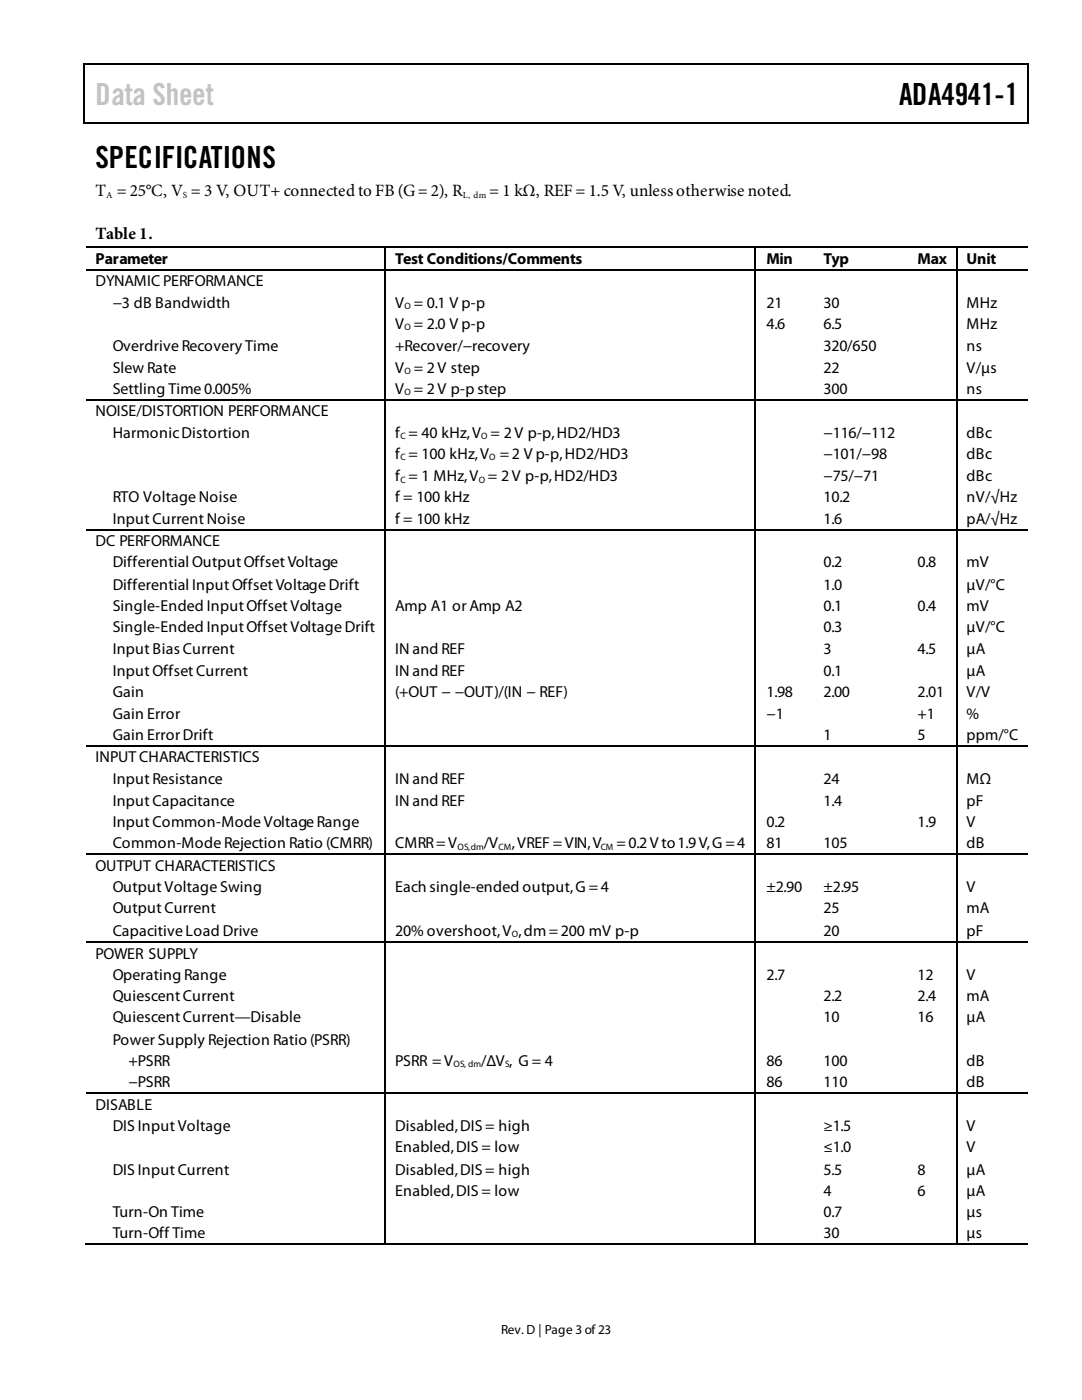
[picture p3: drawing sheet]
<svg xmlns="http://www.w3.org/2000/svg" width="216mm" height="279mm" viewBox="0 0 216 279" stroke-linecap="round" stroke-linejoin="round" font-family="sans-serif">
<defs><g id="words">
<text font-size="6.1" fill="#c1c1c1" x="19" y="20.9">Data Sheet</text>
<g font-size="6.1">
<text x="179.4" y="20.9">ADA4941-1</text>
<text x="19" y="33.6">SPECIFICATIONS</text>
</g>
<g font-size="3.4">
<text x="19" y="39.2">T = 25°C, V = 3 V, OUT+ connected to FB (G = 2), R</text>
<text x="97.6" y="39.2">= 1 kΩ, REF = 1.5 V, unless otherwise noted.</text>
<text x="19.1" y="47.6">Table 1.</text>
</g>
<g font-size="3.2">
<text x="19" y="52.7">Parameter</text>
<text x="78.8" y="52.7">Test Conditions/Comments</text>
<text x="152.9" y="52.7">Min</text>
<text x="164.3" y="52.7">Typ</text>
<text x="183.1" y="52.7">Max</text>
<text x="192.9" y="52.7">Unit</text>
<text x="19" y="57.2">DYNAMIC PERFORMANCE</text>
<text x="22.5" y="61.4">−3 dB Bandwidth</text>
<text x="78.8" y="61.4">V = 0.1 V p-p</text>
<text x="78.8" y="65.6">V = 2.0 V p-p</text>
<text x="152.9" y="61.4">21</text>
<text x="152.9" y="65.6">4.6</text>
<text x="164.3" y="61.4">30</text>
<text x="164.3" y="65.6">6.5</text>
<text x="192.9" y="61.4">MHz</text>
<text x="192.9" y="65.6">MHz</text>
<text x="22.5" y="70.1">OverdriveRecovery Time</text>
<text x="78.8" y="70.1">+Recover/−recovery</text>
<text x="164.3" y="70.1">320/650</text>
<text x="192.9" y="70.1">ns</text>
<text x="22.5" y="74.3">Slew Rate</text>
<text x="78.8" y="74.3">V = 2 V step</text>
<text x="164.3" y="74.3">22</text>
<text x="192.9" y="74.3">V/µs</text>
<text x="19" y="83.1">NOISE/DISTORTION PERFORMANCE</text>
<text x="22.5" y="78.6">Settling Time 0.005%</text>
<text x="78.8" y="78.6">V = 2 V p-p step</text>
<text x="164.3" y="78.6">300</text>
<text x="192.9" y="78.6">ns</text>
<text x="22.5" y="87.3">Harmonic Distortion</text>
<text x="78.8" y="87.3">f = 40 kHz, V = 2 V p-p,HD2/HD3</text>
<text x="164.3" y="87.3">−116/−112</text>
<text x="192.9" y="87.3">dBc</text>
<text x="78.8" y="91.5">f = 100 kHz, V = 2 V p-p,HD2/HD3</text>
<text x="164.3" y="91.5">−101/−98</text>
<text x="192.9" y="91.5">dBc</text>
<text x="22.5" y="100.3">RTO Voltage Noise</text>
<text x="78.8" y="96">f = 1 MHz, V = 2 V p-p,HD2/HD3</text>
<text x="78.8" y="100.3">f = 100 kHz</text>
<text x="164.3" y="96">−75/−71</text>
<text x="164.3" y="100.3">10.2</text>
<text x="192.9" y="96">dBc</text>
<text x="192.9" y="100.3">nV/√Hz</text>
<text x="22.5" y="104.5">Input Current Noise</text>
<text x="78.8" y="104.5">f = 100 kHz</text>
<text x="164.3" y="104.5">1.6</text>
<text x="192.9" y="104.5">pA/√Hz</text>
<text x="19" y="109">DC PERFORMANCE</text>
<text x="22.5" y="113.2">Differential Output Offset Voltage</text>
<text x="164.3" y="113.2">0.2</text>
<text x="183.1" y="113.2">0.8</text>
<text x="192.9" y="113.2">mV</text>
<text x="22.5" y="117.7">Differential Input Offset Voltage Drift</text>
<text x="164.3" y="117.7">1.0</text>
<text x="192.9" y="117.7">µV/°C</text>
<text x="22.5" y="122">Single-Ended Input Offset Voltage</text>
<text x="78.8" y="122">Amp A1 or Amp A2</text>
<text x="164.3" y="122">0.1</text>
<text x="183.1" y="122">0.4</text>
<text x="192.9" y="122">mV</text>
<text x="22.5" y="126.2">Single-Ended Input Offset Voltage Drift</text>
<text x="22.5" y="130.4">Input Bias Current</text>
<text x="78.8" y="130.4">IN and REF</text>
<text x="164.3" y="126.2">0.3</text>
<text x="164.3" y="130.4">3</text>
<text x="183.1" y="130.4">4.5</text>
<text x="192.9" y="126.2">µV/°C</text>
<text x="192.9" y="130.4">µA</text>
<text x="22.5" y="134.9">Input Offset Current</text>
<text x="78.8" y="134.9">IN and REF</text>
<text x="164.3" y="134.9">0.1</text>
<text x="192.9" y="134.9">µA</text>
<text x="22.5" y="139.2">Gain</text>
<text x="22.5" y="143.4">Gain Error</text>
<text x="78.8" y="139.2">(+OUT − −OUT)/(IN − REF)</text>
<text x="152.9" y="139.2">1.98</text>
<text x="152.9" y="143.4">−1</text>
<text x="164.3" y="139.2">2.00</text>
<text x="183.1" y="139.2">2.01</text>
<text x="183.1" y="143.4">+1</text>
<text x="192.9" y="139.2">V/V</text>
<text x="192.9" y="143.4">%</text>
<text x="22.5" y="147.6">Gain Error Drift</text>
<text x="164.3" y="147.6">1</text>
<text x="183.1" y="147.6">5</text>
<text x="192.9" y="147.6">ppm/°C</text>
<text x="19" y="152.1">INPUT CHARACTERISTICS</text>
<text x="22.5" y="156.4">Input Resistance</text>
<text x="22.5" y="160.9">Input Capacitance</text>
<text x="78.8" y="156.4">IN and REF</text>
<text x="78.8" y="160.9">IN and REF</text>
<text x="164.3" y="160.9">1.4</text>
<text x="164.3" y="156.4">24</text>
<text x="192.9" y="160.9">pF</text>
<text x="192.9" y="156.4">MΩ</text>
<text x="22.5" y="165.1">Input Common-Mode Voltage Range</text>
<text x="152.9" y="165.1">0.2</text>
<text x="183.1" y="165.1">1.9</text>
<text x="192.9" y="165.1">V</text>
<text x="19" y="173.8">OUTPUT CHARACTERISTICS</text>
<text x="22.5" y="169.3">Common-ModeRejection Ratio (CMRR)</text>
<text x="78.8" y="169.3">CMRR=V</text>
<text x="96.6" y="169.3">/V</text>
<text x="102.1" y="169.3">, VREF =VIN, V</text>
<text x="123" y="169.3">= 0.2V to 1.9V,G =4</text>
<text x="152.9" y="169.3">81</text>
<text x="164.3" y="169.3">105</text>
<text x="192.9" y="169.3">dB</text>
<text x="22.5" y="178.1">Output Voltage Swing</text>
<text x="78.8" y="178.1">Each single-ended output, G = 4</text>
<text x="152.9" y="178.1">±2.90</text>
<text x="164.3" y="178.1">±2.95</text>
<text x="192.9" y="178.1">V</text>
<text x="22.5" y="182.3">Output Current</text>
<text x="164.3" y="182.3">25</text>
<text x="192.9" y="182.3">mA</text>
<text x="19" y="191.3">POWER SUPPLY</text>
<text x="22.5" y="186.8">Capacitive Load Drive</text>
<text x="78.8" y="186.8">20% overshoot, V , dm = 200 mV p-p</text>
<text x="164.3" y="186.8">20</text>
<text x="192.9" y="186.8">pF</text>
<text x="22.5" y="195.5">Operating Range</text>
<text x="152.9" y="195.5">2.7</text>
<text x="183.1" y="195.5">12</text>
<text x="192.9" y="195.5">V</text>
<text x="22.5" y="199.8">Quiescent Current</text>
<text x="22.5" y="204">Quiescent Current—Disable</text>
<text x="164.3" y="199.8">2.2</text>
<text x="164.3" y="204">10</text>
<text x="183.1" y="199.8">2.4</text>
<text x="183.1" y="204">16</text>
<text x="192.9" y="199.8">mA</text>
<text x="192.9" y="204">µA</text>
<text x="22.5" y="208.5">Power Supply Rejection Ratio (PSRR)</text>
<text x="25.7" y="212.7">+PSRR</text>
<text x="78.8" y="212.7">PSRR =V</text>
<text x="96" y="212.7">/ΔV , G = 4</text>
<text x="152.9" y="212.7">86</text>
<text x="164.3" y="212.7">100</text>
<text x="192.9" y="212.7">dB</text>
<text x="19" y="221.5">DISABLE</text>
<text x="25.7" y="217">−PSRR</text>
<text x="152.9" y="217">86</text>
<text x="164.3" y="217">110</text>
<text x="192.9" y="217">dB</text>
<text x="22.5" y="225.7">DIS Input Voltage</text>
<text x="78.8" y="225.7">Disabled, DIS = high</text>
<text x="164.3" y="225.7">≥1.5</text>
<text x="192.9" y="225.7">V</text>
<text x="78.8" y="229.9">Enabled, DIS = low</text>
<text x="164.3" y="229.9">≤1.0</text>
<text x="192.9" y="229.9">V</text>
<text x="22.5" y="234.4">DIS Input Current</text>
<text x="78.8" y="234.4">Disabled, DIS = high</text>
<text x="78.8" y="238.7">Enabled, DIS = low</text>
<text x="164.3" y="234.4">5.5</text>
<text x="164.3" y="238.7">4</text>
<text x="183.1" y="234.4">8</text>
<text x="183.1" y="238.7">6</text>
<text x="192.9" y="234.4">µA</text>
<text x="192.9" y="238.7">µA</text>
<text x="22.5" y="242.9">Turn-On Time</text>
<text x="164.3" y="242.9">0.7</text>
<text x="192.9" y="242.9">µs</text>
<text x="22.5" y="247.1">Turn-Off Time</text>
<text x="164.3" y="247.1">30</text>
<text x="192.9" y="247.1">µs</text>
</g>
<text font-size="2.6" x="100" y="266.2">Rev. D | Page 3 of 23</text>
<g font-size="1.9">
<text x="21.2" y="39.4">A</text>
<text x="36.5" y="39.4">S</text>
<text x="92.3" y="39.4">L, dm</text>
<text x="80.7" y="61.6">O</text>
<text x="80.7" y="65.9">O</text>
<text x="80.7" y="74.6">O</text>
<text x="80.7" y="78.8">O</text>
<text x="79.9" y="87.6">C</text>
<text x="96" y="87.6">O</text>
<text x="79.9" y="91.8">C</text>
<text x="97.6" y="91.8">O</text>
<text x="79.9" y="96.3">C</text>
<text x="95.5" y="96.3">O</text>
<text x="91.3" y="169.6">OS,dm</text>
<text x="99.5" y="169.6">CM</text>
<text x="119.9" y="169.6">CM</text>
<text x="102.1" y="187.1">O</text>
<text x="90.5" y="213">OS, dm</text>
<text x="100.8" y="213">S</text>
</g>
</g></defs>
<g fill="#000">
<path d="M16.7 12.7h.2v1.1h-.2zM16.7 12.7h.2v.3h-.2zM82.5 12.7h.3v.3h-.3zM205.1 12.7h.2v1.1h-.2zM205.1 12.7h.2v.3h-.2zM16.7 24.3h.2v.3h-.2zM82.3 24.3h.2v.3h-.2zM205.1 24.3h.2v.3h-.2zM76.7 49.2h.3v.3h-.3zM76.7 53.7h.3v.3h-.3zM150.5 49.2h.3v.3h-.3zM150.5 53.7h.3v.3h-.3z"/>
<path d="M162.5 49.2h.2v.3h-.2zM162.5 53.7h.2v.3h-.2zM181 49.2h.2v.3h-.2zM181 53.7h.2v.3h-.2zM190.8 49.2h.2v.3h-.2zM190.8 53.7h.2v.3h-.2zM76.7 79.6h.3v.3h-.3zM150.5 79.6h.3v.3h-.3zM162.5 79.6h.2v.3h-.2zM181 79.6h.2v.3h-.2zM190.8 79.6h.2v.3h-.2zM76.7 105.6h.3v.2h-.3z"/>
<path d="M150.5 105.6h.3v.2h-.3zM162.5 105.6h.2v.2h-.2zM181 105.6h.2v.2h-.2zM190.8 105.6h.2v.2h-.2zM76.7 148.7h.3v.3h-.3zM150.5 148.7h.3v.3h-.3zM162.5 148.7h.2v.3h-.2zM181 148.7h.2v.3h-.2zM190.8 148.7h.2v.3h-.2zM76.7 170.4h.3v.3h-.3zM150.5 170.4h.3v.3h-.3zM162.5 170.4h.2v.3h-.2z"/>
<path d="M181 170.4h.2v.3h-.2zM190.8 170.4h.2v.3h-.2zM76.7 187.9h.3v.2h-.3zM150.5 187.9h.3v.2h-.3zM162.5 187.9h.2v.2h-.2zM181 187.9h.2v.2h-.2zM190.8 187.9h.2v.2h-.2zM76.7 218h.3v.3h-.3zM150.5 218h.3v.3h-.3zM162.5 218h.2v.3h-.2zM181 218h.2v.3h-.2zM190.8 218h.2v.3h-.2z"/>
<path d="M76.7 248.2h.3v.2h-.3zM150.5 248.2h.3v.2h-.3zM162.2 248.2h.3v.2h-.3zM180.7 248.2h.3v.2h-.3zM190.8 248.2h.2v.2h-.2z"/>
</g>
<g fill="none" stroke="#000" stroke-width=".26">
<path d="M16.8 13.8v10.5M16.9 12.8h65.6M82.8 12.8h122.3M205.2 13.8v10.5M16.9 24.5h188.2M17.2 49.3h59.5M17.2 53.8h59.5M76.9 49.5v4.2M76.9 54v25.6M77 49.3h73.5M77 53.8h73.5M150.7 49.5v4.2"/>
<path d="M150.7 54v25.6M150.8 49.3h11.7M150.8 53.8h11.7M162.7 49.3h18.3M162.7 53.8h18.3M181.2 49.3h9.6M181.2 53.8h9.6M190.9 49.5v4.2M190.9 54v25.6M191 49.3h14.1M191 53.8h14.1M17.2 79.8h59.5"/>
<path d="M76.9 79.9v25.7M77 79.8h73.5M150.7 79.9v25.7M150.8 79.8h11.7M162.7 79.8h18.3M181.2 79.8h9.6M190.9 79.9v25.7M191 79.8h14.1M17.2 105.7h59.5M76.9 105.8v42.9M77 105.7h73.5M150.7 105.8v42.9"/>
<path d="M150.8 105.7h11.7M162.7 105.7h18.3M181.2 105.7h9.6M190.9 105.8v42.9M191 105.7h14.1M17.2 148.8h59.5M76.9 149v21.4M77 148.8h73.5M150.7 149v21.4M150.8 148.8h11.7M162.7 148.8h18.3M181.2 148.8h9.6"/>
<path d="M190.9 149v21.4M191 148.8h14.1M17.2 170.5h59.5M76.9 170.7v17.2M77 170.5h73.5M150.7 170.7v17.2M150.8 170.5h11.7M162.7 170.5h18.3M181.2 170.5h9.6M190.9 170.7v17.2M191 170.5h14.1M17.2 188h59.5"/>
<path d="M76.9 188.1v29.9M77 188h73.5M150.7 188.1v29.9M150.8 188h11.7M162.7 188h18.3M181.2 188h9.6M190.9 188.1v29.9M191 188h14.1M17.2 218.1h59.5M76.9 218.3v29.9M77 218.1h73.5M150.7 218.3v29.9"/>
<path d="M150.8 218.1h11.7M162.7 218.1h18.3M181.2 218.1h9.6M190.9 218.3v29.9M191 218.1h14.1M16.9 248.3h59.8M77 248.3h73.5M150.8 248.3h40M191 248.3h14.1"/>
</g>
<use href="#words"/>
</svg>
